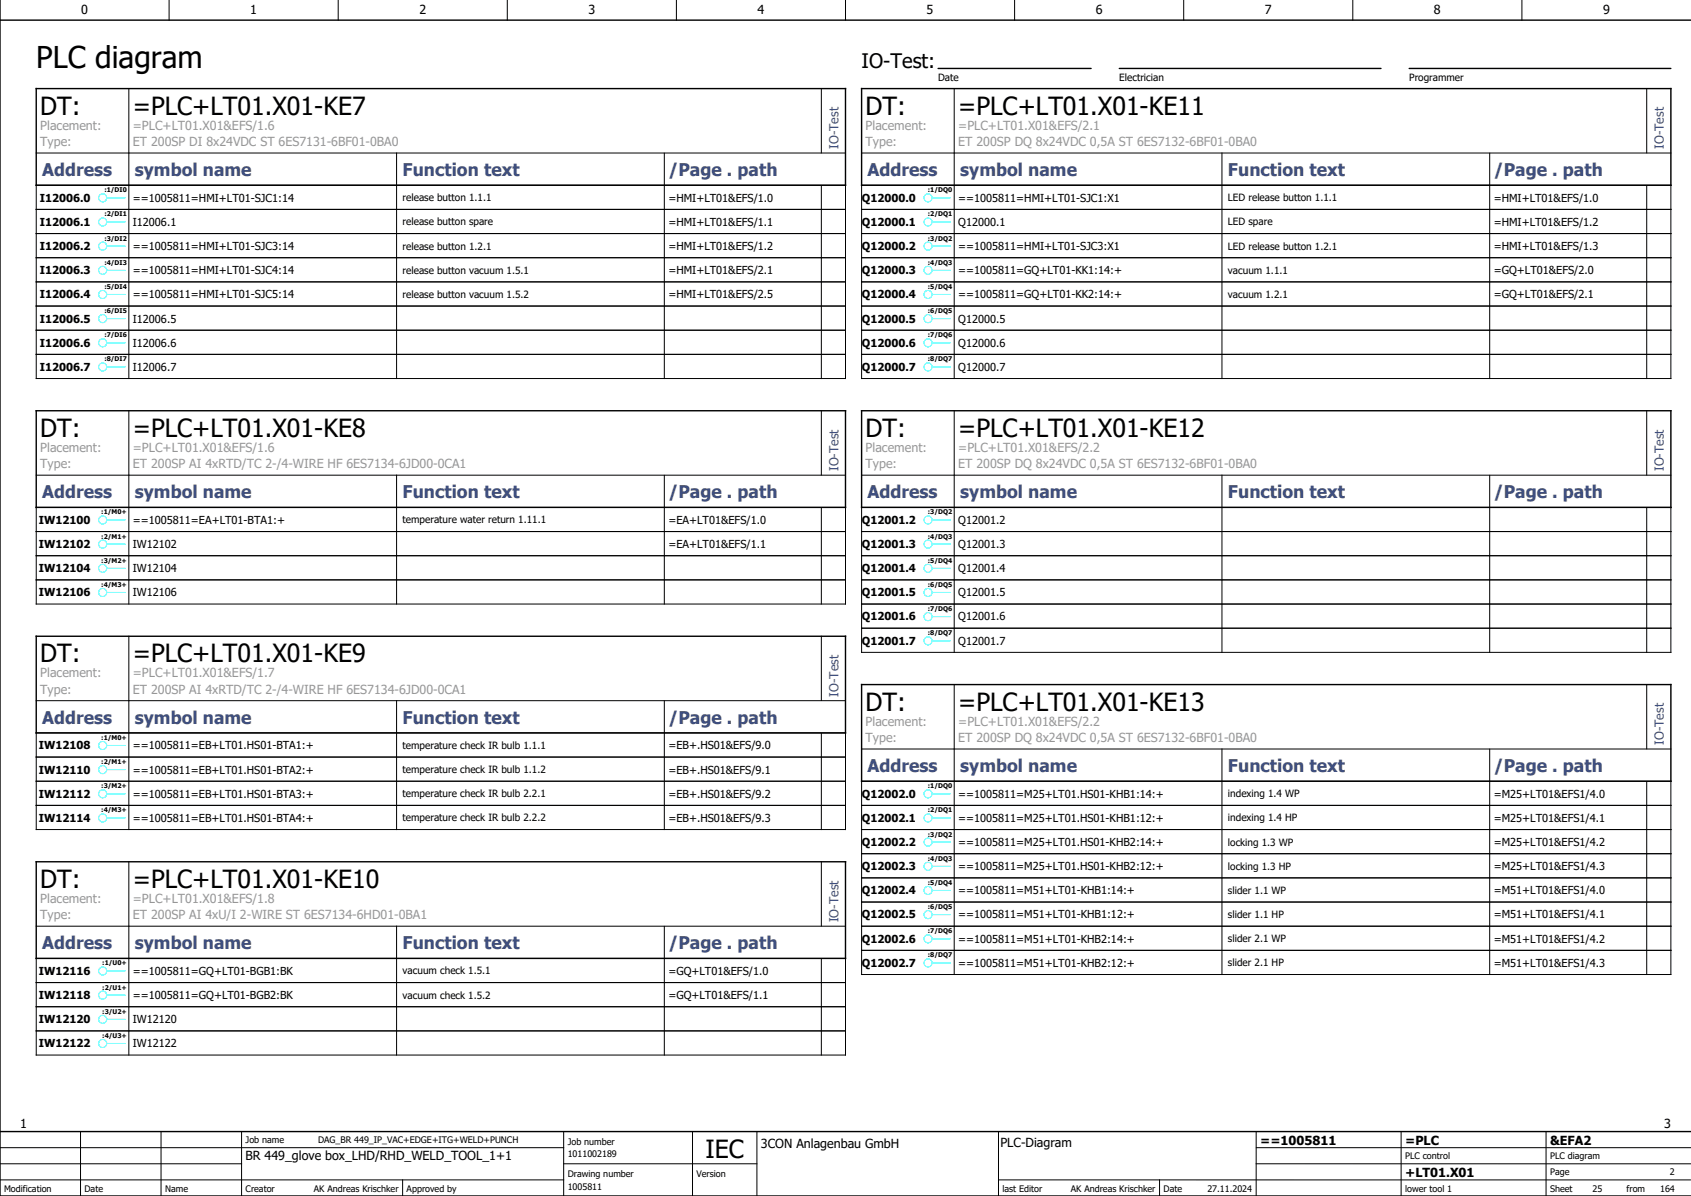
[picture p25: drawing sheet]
<svg xmlns="http://www.w3.org/2000/svg" width="420mm" height="297mm" viewBox="0 0 420 297" stroke-linecap="round" stroke-linejoin="round" font-family="sans-serif">
<defs><g id="words">
<text font-size="7.5" x="9" y="17">PLC diagram</text>
<g font-size="6.2">
<text x="10" y="28.5">DT:</text>
<text x="33" y="28.5">=PLC+LT01.X01-KE7</text>
<text x="215" y="28.5">DT:</text>
<text x="238" y="28.5">=PLC+LT01.X01-KE11</text>
<text x="10" y="108.5">DT:</text>
<text x="33" y="108.5">=PLC+LT01.X01-KE8</text>
<text x="215" y="108.5">DT:</text>
<text x="238" y="108.5">=PLC+LT01.X01-KE12</text>
<text x="10" y="164.5">DT:</text>
<text x="33" y="164.5">=PLC+LT01.X01-KE9</text>
<text x="215" y="176.5">DT:</text>
<text x="238" y="176.5">=PLC+LT01.X01-KE13</text>
<text x="10" y="220.5">DT:</text>
<text x="33" y="220.5">=PLC+LT01.X01-KE10</text>
<text x="175.2" y="287.5">IEC</text>
</g>
<text font-size="5" x="214" y="17">IO-Test:</text>
<g font-size="4.3" fill="#3f4f7f">
<text x="10.5" y="43.7">Address</text>
<text x="33.5" y="43.7">symbol name</text>
<text x="100" y="43.7">Function text</text>
<text x="166" y="43.7">/Page . path</text>
<text x="215.5" y="43.7">Address</text>
<text x="238.5" y="43.7">symbol name</text>
<text x="305" y="43.7">Function text</text>
<text x="371" y="43.7">/Page . path</text>
<text x="10.5" y="123.7">Address</text>
<text x="33.5" y="123.7">symbol name</text>
<text x="100" y="123.7">Function text</text>
<text x="166" y="123.7">/Page . path</text>
<text x="215.5" y="123.7">Address</text>
<text x="238.5" y="123.7">symbol name</text>
<text x="305" y="123.7">Function text</text>
<text x="371" y="123.7">/Page . path</text>
<text x="10.5" y="179.7">Address</text>
<text x="33.5" y="179.7">symbol name</text>
<text x="100" y="179.7">Function text</text>
<text x="166" y="179.7">/Page . path</text>
<text x="215.5" y="191.7">Address</text>
<text x="238.5" y="191.7">symbol name</text>
<text x="305" y="191.7">Function text</text>
<text x="371" y="191.7">/Page . path</text>
<text x="10.5" y="235.7">Address</text>
<text x="33.5" y="235.7">symbol name</text>
<text x="100" y="235.7">Function text</text>
<text x="166" y="235.7">/Page . path</text>
</g>
<g font-size="3.1">
<text x="20.2" y="3.4">0</text>
<text x="62.2" y="3.4">1</text>
<text x="104.2" y="3.4">2</text>
<text x="146.2" y="3.4">3</text>
<text x="188.2" y="3.4">4</text>
<text x="230.2" y="3.4">5</text>
<text x="272.2" y="3.4">6</text>
<text x="314.2" y="3.4">7</text>
<text x="356.2" y="3.4">8</text>
<text x="398.2" y="3.4">9</text>
<text x="5" y="280">1</text>
<text x="413.3" y="280">3</text>
<text x="189" y="285">3CON Anlagenbau GmbH</text>
<text x="248.5" y="284.9">PLC-Diagram</text>
<text x="313" y="284.2">==1005811</text>
<text x="349" y="284.2">=PLC</text>
<text x="385" y="284.2">&amp;EFA2</text>
<text x="61" y="288">BR 449_glove box_LHD/RHD_WELD_TOOL_1+1</text>
<text x="349" y="292.2">+LT01.X01</text>
</g>
<g font-size="3.1" fill="#989898">
<text x="10" y="32.2">Placement:</text>
<text x="33" y="32.2">=PLC+LT01.X01&amp;EFS/1.6</text>
<text x="215" y="32.2">Placement:</text>
<text x="238" y="32.2">=PLC+LT01.X01&amp;EFS/2.1</text>
<text x="10" y="36.2">Type:</text>
<text x="33" y="36.2">ET 200SP DI 8x24VDC ST 6ES7131-6BF01-0BA0</text>
<text x="215" y="36.2">Type:</text>
<text x="238" y="36.2">ET 200SP DQ 8x24VDC 0,5A ST 6ES7132-6BF01-0BA0</text>
<text x="10" y="112.2">Placement:</text>
<text x="33" y="112.2">=PLC+LT01.X01&amp;EFS/1.6</text>
<text x="215" y="112.2">Placement:</text>
<text x="238" y="112.2">=PLC+LT01.X01&amp;EFS/2.2</text>
<text x="10" y="116.2">Type:</text>
<text x="33" y="116.2">ET 200SP AI 4xRTD/TC 2-/4-WIRE HF 6ES7134-6JD00-0CA1</text>
<text x="215" y="116.2">Type:</text>
<text x="238" y="116.2">ET 200SP DQ 8x24VDC 0,5A ST 6ES7132-6BF01-0BA0</text>
<text x="10" y="168.2">Placement:</text>
<text x="10" y="172.2">Type:</text>
<text x="33" y="168.2">=PLC+LT01.X01&amp;EFS/1.7</text>
<text x="33" y="172.2">ET 200SP AI 4xRTD/TC 2-/4-WIRE HF 6ES7134-6JD00-0CA1</text>
<text x="215" y="180.2">Placement:</text>
<text x="215" y="184.2">Type:</text>
<text x="238" y="180.2">=PLC+LT01.X01&amp;EFS/2.2</text>
<text x="238" y="184.2">ET 200SP DQ 8x24VDC 0,5A ST 6ES7132-6BF01-0BA0</text>
<text x="10" y="224.2">Placement:</text>
<text x="33" y="224.2">=PLC+LT01.X01&amp;EFS/1.8</text>
<text x="10" y="228.2">Type:</text>
<text x="33" y="228.2">ET 200SP AI 4xU/I 2-WIRE ST 6ES7134-6HD01-0BA1</text>
</g>
<g font-size="3.1" fill="#3f4f7f">
<text x="208.2" y="37" transform="rotate(-90 208.2 37)">IO-Test</text>
<text x="413.2" y="37" transform="rotate(-90 413.2 37)">IO-Test</text>
<text x="208.2" y="117" transform="rotate(-90 208.2 117)">IO-Test</text>
<text x="413.2" y="117" transform="rotate(-90 413.2 117)">IO-Test</text>
<text x="208.2" y="173" transform="rotate(-90 208.2 173)">IO-Test</text>
<text x="413.2" y="185" transform="rotate(-90 413.2 185)">IO-Test</text>
<text x="208.2" y="229" transform="rotate(-90 208.2 229)">IO-Test</text>
</g>
<g font-size="2.7">
<text x="9.9" y="50.1">I12006.0</text>
<text x="33" y="50.1">==1005811=HMI+LT01-SJC1:14</text>
<text x="166" y="50.1">=HMI+LT01&amp;EFS/1.0</text>
<text x="214.1" y="50.1">Q12000.0</text>
<text x="238" y="50.1">==1005811=HMI+LT01-SJC1:X1</text>
<text x="371" y="50.1">=HMI+LT01&amp;EFS/1.0</text>
<text x="9.9" y="56.1">I12006.1</text>
<text x="33" y="56.1">I12006.1</text>
<text x="166" y="56.1">=HMI+LT01&amp;EFS/1.1</text>
<text x="214.1" y="56.1">Q12000.1</text>
<text x="238" y="56.1">Q12000.1</text>
<text x="371" y="56.1">=HMI+LT01&amp;EFS/1.2</text>
<text x="9.9" y="62.1">I12006.2</text>
<text x="33" y="62.1">==1005811=HMI+LT01-SJC3:14</text>
<text x="166" y="62.1">=HMI+LT01&amp;EFS/1.2</text>
<text x="214.1" y="62.1">Q12000.2</text>
<text x="238" y="62.1">==1005811=HMI+LT01-SJC3:X1</text>
<text x="371" y="62.1">=HMI+LT01&amp;EFS/1.3</text>
<text x="9.9" y="68.1">I12006.3</text>
<text x="33" y="68.1">==1005811=HMI+LT01-SJC4:14</text>
<text x="166" y="68.1">=HMI+LT01&amp;EFS/2.1</text>
<text x="214.1" y="68.1">Q12000.3</text>
<text x="238" y="68.1">==1005811=GQ+LT01-KK1:14:+</text>
<text x="371" y="68.1">=GQ+LT01&amp;EFS/2.0</text>
<text x="9.9" y="74.1">I12006.4</text>
<text x="33" y="74.1">==1005811=HMI+LT01-SJC5:14</text>
<text x="166" y="74.1">=HMI+LT01&amp;EFS/2.5</text>
<text x="214.1" y="74.1">Q12000.4</text>
<text x="238" y="74.1">==1005811=GQ+LT01-KK2:14:+</text>
<text x="371" y="74.1">=GQ+LT01&amp;EFS/2.1</text>
<text x="9.9" y="80.1">I12006.5</text>
<text x="33" y="80.1">I12006.5</text>
<text x="214.1" y="80.1">Q12000.5</text>
<text x="238" y="80.1">Q12000.5</text>
<text x="9.9" y="86.1">I12006.6</text>
<text x="33" y="86.1">I12006.6</text>
<text x="214.1" y="86.1">Q12000.6</text>
<text x="238" y="86.1">Q12000.6</text>
<text x="9.9" y="92.1">I12006.7</text>
<text x="33" y="92.1">I12006.7</text>
<text x="214.1" y="92.1">Q12000.7</text>
<text x="238" y="92.1">Q12000.7</text>
<text x="9.7" y="130.1">IW12100</text>
<text x="33" y="130.1">==1005811=EA+LT01-BTA1:+</text>
<text x="166" y="130.1">=EA+LT01&amp;EFS/1.0</text>
<text x="214.1" y="130.1">Q12001.2</text>
<text x="238" y="130.1">Q12001.2</text>
<text x="9.7" y="136.1">IW12102</text>
<text x="33" y="136.1">IW12102</text>
<text x="166" y="136.1">=EA+LT01&amp;EFS/1.1</text>
<text x="214.1" y="136.1">Q12001.3</text>
<text x="238" y="136.1">Q12001.3</text>
<text x="9.7" y="142.1">IW12104</text>
<text x="33" y="142.1">IW12104</text>
<text x="214.1" y="142.1">Q12001.4</text>
<text x="238" y="142.1">Q12001.4</text>
<text x="9.7" y="148.1">IW12106</text>
<text x="33" y="148.1">IW12106</text>
<text x="214.1" y="148.1">Q12001.5</text>
<text x="238" y="148.1">Q12001.5</text>
<text x="214.1" y="154.1">Q12001.6</text>
<text x="238" y="154.1">Q12001.6</text>
<text x="214.1" y="160.1">Q12001.7</text>
<text x="238" y="160.1">Q12001.7</text>
<text x="9.7" y="186.1">IW12108</text>
<text x="33" y="186.1">==1005811=EB+LT01.HS01-BTA1:+</text>
<text x="166" y="186.1">=EB+.HS01&amp;EFS/9.0</text>
<text x="9.7" y="192.1">IW12110</text>
<text x="33" y="192.1">==1005811=EB+LT01.HS01-BTA2:+</text>
<text x="166" y="192.1">=EB+.HS01&amp;EFS/9.1</text>
<text x="9.7" y="198.1">IW12112</text>
<text x="33" y="198.1">==1005811=EB+LT01.HS01-BTA3:+</text>
<text x="166" y="198.1">=EB+.HS01&amp;EFS/9.2</text>
<text x="214.1" y="198.1">Q12002.0</text>
<text x="238" y="198.1">==1005811=M25+LT01.HS01-KHB1:14:+</text>
<text x="371" y="198.1">=M25+LT01&amp;EFS1/4.0</text>
<text x="9.7" y="204.1">IW12114</text>
<text x="33" y="204.1">==1005811=EB+LT01.HS01-BTA4:+</text>
<text x="166" y="204.1">=EB+.HS01&amp;EFS/9.3</text>
<text x="214.1" y="204.1">Q12002.1</text>
<text x="238" y="204.1">==1005811=M25+LT01.HS01-KHB1:12:+</text>
<text x="371" y="204.1">=M25+LT01&amp;EFS1/4.1</text>
<text x="214.1" y="210.1">Q12002.2</text>
<text x="238" y="210.1">==1005811=M25+LT01.HS01-KHB2:14:+</text>
<text x="371" y="210.1">=M25+LT01&amp;EFS1/4.2</text>
<text x="214.1" y="216.1">Q12002.3</text>
<text x="238" y="216.1">==1005811=M25+LT01.HS01-KHB2:12:+</text>
<text x="371" y="216.1">=M25+LT01&amp;EFS1/4.3</text>
<text x="214.1" y="222.1">Q12002.4</text>
<text x="238" y="222.1">==1005811=M51+LT01-KHB1:14:+</text>
<text x="371" y="222.1">=M51+LT01&amp;EFS1/4.0</text>
<text x="214.1" y="228.1">Q12002.5</text>
<text x="238" y="228.1">==1005811=M51+LT01-KHB1:12:+</text>
<text x="371" y="228.1">=M51+LT01&amp;EFS1/4.1</text>
<text x="214.1" y="234.1">Q12002.6</text>
<text x="238" y="234.1">==1005811=M51+LT01-KHB2:14:+</text>
<text x="371" y="234.1">=M51+LT01&amp;EFS1/4.2</text>
<text x="9.7" y="242.1">IW12116</text>
<text x="33" y="242.1">==1005811=GQ+LT01-BGB1:BK</text>
<text x="166" y="242.1">=GQ+LT01&amp;EFS/1.0</text>
<text x="214.1" y="240.1">Q12002.7</text>
<text x="238" y="240.1">==1005811=M51+LT01-KHB2:12:+</text>
<text x="371" y="240.1">=M51+LT01&amp;EFS1/4.3</text>
<text x="9.7" y="248.1">IW12118</text>
<text x="33" y="248.1">==1005811=GQ+LT01-BGB2:BK</text>
<text x="166" y="248.1">=GQ+LT01&amp;EFS/1.1</text>
<text x="9.7" y="254.1">IW12120</text>
<text x="33" y="254.1">IW12120</text>
<text x="9.7" y="260.1">IW12122</text>
<text x="33" y="260.1">IW12122</text>
</g>
<g font-size="2.5">
<text x="233" y="20">Date</text>
<text x="278" y="20">Electrician</text>
<text x="350" y="20">Programmer</text>
<text x="100" y="50">release button 1.1.1</text>
<text x="305" y="50">LED release button 1.1.1</text>
<text x="100" y="56">release button spare</text>
<text x="305" y="56">LED spare</text>
<text x="100" y="62">release button 1.2.1</text>
<text x="305" y="62">LED release button 1.2.1</text>
<text x="100" y="68">release button vacuum 1.5.1</text>
<text x="305" y="68">vacuum 1.1.1</text>
<text x="100" y="74">release button vacuum 1.5.2</text>
<text x="305" y="74">vacuum 1.2.1</text>
<text x="100" y="130">temperature water return 1.11.1</text>
<text x="100" y="186">temperature check IR bulb 1.1.1</text>
<text x="100" y="192">temperature check IR bulb 1.1.2</text>
<text x="100" y="198">temperature check IR bulb 2.2.1</text>
<text x="305" y="198">indexing 1.4 WP</text>
<text x="100" y="204">temperature check IR bulb 2.2.2</text>
<text x="305" y="204">indexing 1.4 HP</text>
<text x="305" y="210">locking 1.3 WP</text>
<text x="305" y="216">locking 1.3 HP</text>
<text x="305" y="222">slider 1.1 WP</text>
<text x="305" y="228">slider 1.1 HP</text>
<text x="305" y="234">slider 2.1 WP</text>
<text x="305" y="240">slider 2.1 HP</text>
<text x="100" y="242">vacuum check 1.5.1</text>
<text x="100" y="248">vacuum check 1.5.2</text>
</g>
<g font-size="2.2">
<text x="61" y="283.9">Job name</text>
<text x="79" y="283.9">DAG_BR 449_IP_VAC+EDGE+ITG+WELD+PUNCH</text>
<text x="141" y="287.4">1011002189</text>
<text x="141" y="284.4">Job number</text>
<text x="349" y="287.9">PLC control</text>
<text x="385" y="287.9">PLC diagram</text>
<text x="141" y="292.4">Drawing number</text>
<text x="173" y="292.4">Version</text>
<text x="385" y="291.9">Page</text>
<text x="414.8" y="291.9">2</text>
<text x="1" y="295.9">Modification</text>
<text x="21" y="295.9">Date</text>
<text x="41" y="295.9">Name</text>
<text x="61" y="295.9">Creator</text>
<text x="78" y="295.9">AK Andreas Krischker</text>
<text x="101" y="295.9">Approved by</text>
<text x="141" y="295.4">1005811</text>
<text x="249" y="295.9">last Editor</text>
<text x="266" y="295.9">AK Andreas Krischker</text>
<text x="289" y="295.9">Date</text>
<text x="299.9" y="295.9">27.11.2024</text>
<text x="349" y="295.9">lower tool 1</text>
<text x="385" y="295.9">Sheet</text>
<text x="395.6" y="295.9">25</text>
<text x="404" y="295.9">from</text>
<text x="412.3" y="295.9">164</text>
</g>
<g font-size="1.6">
<text x="25.9" y="47.7">:1/DI0</text>
<text x="230.5" y="47.7">:1/DQ0</text>
<text x="25.9" y="53.7">:2/DI1</text>
<text x="230.5" y="53.7">:2/DQ1</text>
<text x="25.9" y="59.7">:3/DI2</text>
<text x="230.5" y="59.7">:3/DQ2</text>
<text x="25.9" y="65.7">:4/DI3</text>
<text x="230.5" y="65.7">:4/DQ3</text>
<text x="25.9" y="71.7">:5/DI4</text>
<text x="230.5" y="71.7">:5/DQ4</text>
<text x="25.9" y="77.7">:6/DI5</text>
<text x="230.5" y="77.7">:6/DQ5</text>
<text x="25.9" y="83.7">:7/DI6</text>
<text x="230.5" y="83.7">:7/DQ6</text>
<text x="25.9" y="89.7">:8/DI7</text>
<text x="230.5" y="89.7">:8/DQ7</text>
<text x="25.2" y="127.7">:1/M0+</text>
<text x="230.5" y="127.7">:3/DQ2</text>
<text x="25.2" y="133.7">:2/M1+</text>
<text x="230.5" y="133.7">:4/DQ3</text>
<text x="25.2" y="139.7">:3/M2+</text>
<text x="230.5" y="139.7">:5/DQ4</text>
<text x="25.2" y="145.7">:4/M3+</text>
<text x="230.5" y="145.7">:6/DQ5</text>
<text x="230.5" y="151.7">:7/DQ6</text>
<text x="230.5" y="157.7">:8/DQ7</text>
<text x="25.2" y="183.7">:1/M0+</text>
<text x="25.2" y="189.7">:2/M1+</text>
<text x="25.2" y="195.7">:3/M2+</text>
<text x="230.5" y="195.7">:1/DQ0</text>
<text x="25.2" y="201.7">:4/M3+</text>
<text x="230.5" y="201.7">:2/DQ1</text>
<text x="230.5" y="207.7">:3/DQ2</text>
<text x="230.5" y="213.7">:4/DQ3</text>
<text x="230.5" y="219.7">:5/DQ4</text>
<text x="230.5" y="225.7">:6/DQ5</text>
<text x="230.5" y="231.7">:7/DQ6</text>
<text x="25.4" y="239.7">:1/U0+</text>
<text x="230.5" y="237.7">:8/DQ7</text>
<text x="25.4" y="245.7">:2/U1+</text>
<text x="25.4" y="251.7">:3/U2+</text>
<text x="25.4" y="257.7">:4/U3+</text>
</g>
</g></defs>
<g fill="none" stroke="#000" stroke-width=".25">
<path d="M42 0v5M84 0v5M126 0v5M168 0v5M210 0v5M252 0v5M294 0v5M336 0v5M378 0v5M9 38h201M32 22v24M98.5 38v8"/>
<path d="M165 38.1v7.9M204 22v16M214 38h201M237 22v24M303.5 38v8M370 38.1v7.9M409 22v16M9 46h201v48h-201zM9 52h201M9 58h201M32 46.2v5.8M32 52.2v5.8"/>
<path d="M32 58.2v5.8M98.5 46.2v5.8M98.5 52.2v5.8M98.5 58.2v5.8M165 46.2v5.8M165 52.2v5.8M165 58.2v5.8M204 46.2v5.8M204 52.2v5.8M204 58.2v5.8M214 52h201M214 46h201v48h-201z"/>
<path d="M214 58h201M237 46.2v5.8M237 52.2v5.8M237 58.2v5.8M303.5 46.2v5.8M303.5 52.2v5.8M303.5 58.2v5.8M370 46.2v5.8M370 52.2v5.8M370 58.2v5.8M409 46.2v5.8M409 52.2v5.8"/>
<path d="M409 58.2v5.8M9 64h201M9 70h201M9 76h201M32 64.2v5.8M32 70.2v5.8M32 76.2v5.8M98.5 64.2v5.8M98.5 70.2v5.8M98.5 76.2v5.8M165 64.2v5.8M165 70.2v5.8"/>
<path d="M165 76.2v5.8M204 64.2v5.8M204 70.2v5.8M204 76.2v5.8M214 64h201M214 70h201M214 76h201M237 64.2v5.8M237 70.2v5.8M237 76.2v5.8M303.5 64.2v5.8M303.5 70.2v5.8"/>
<path d="M303.5 76.2v5.8M370 64.2v5.8M370 70.2v5.8M370 76.2v5.8M409 64.2v5.8M409 70.2v5.8M409 76.2v5.8M9 82h201M9 88h201M32 82.1v5.9M32 88.2v5.8M98.5 82.1v5.9"/>
<path d="M98.5 88.2v5.8M165 82.1v5.9M165 88.2v5.8M204 82.1v5.9M204 88.2v5.8M214 82h201M214 88h201M237 82.1v5.9M237 88.2v5.8M303.5 82.1v5.9M303.5 88.2v5.8M370 82.1v5.9"/>
<path d="M370 88.2v5.8M409 82.1v5.9M409 88.2v5.8M9 118h201M32 102v24M98.5 118v8M165 118.1v7.9M204 102v16M214 118h201M237 102v24M303.5 118v8M370 118.1v7.9"/>
<path d="M409 102v16M9 126h201v24h-201zM9 132h201M9 138h201M32 126.2v5.8M32 132.2v5.8M32 138.2v5.8M98.5 126.2v5.8M98.5 132.2v5.8M98.5 138.2v5.8M165 126.2v5.8M165 132.2v5.8"/>
<path d="M165 138.2v5.8M204 126.2v5.8M204 132.2v5.8M204 138.2v5.8M214 126h201v36h-201zM214 132h201M214 138h201M237 126.2v5.8M237 132.2v5.8M237 138.2v5.8M303.5 126.2v5.8M303.5 132.2v5.8"/>
<path d="M303.5 138.2v5.8M370 126.2v5.8M370 132.2v5.8M370 138.2v5.8M409 126.2v5.8M409 132.2v5.8M409 138.2v5.8M9 144h201M32 144.1v5.9M32 158v24M98.5 144.1v5.9M165 144.1v5.9"/>
<path d="M204 144.1v5.9M204 158v16M214 144h201M214 150h201M214 156h201M237 144.1v5.9M237 150.1v5.9M237 156.2v5.8M303.5 144.1v5.9M303.5 150.1v5.9M303.5 156.2v5.8M370 144.1v5.9"/>
<path d="M370 150.1v5.9M370 156.2v5.8M409 144.1v5.9M409 150.1v5.9M409 156.2v5.8M9 174h201M98.5 174v8M165 174v8M237 170v24M409 170v16M9 182h201v24h-201zM9 188h201"/>
<path d="M9 194h201M9 200h201M32 182.2v5.8M32 188.2v5.8M32 194.2v5.8M98.5 182.2v5.8M98.5 188.2v5.8M98.5 194.2v5.8M165 182.2v5.8M165 188.2v5.8M165 194.2v5.8M204 182.2v5.8"/>
<path d="M204 188.2v5.8M204 194.2v5.8M214 194h201v48h-201zM214 200h201M214 186h201M237 194.2v5.8M303.5 186v8M303.5 194.2v5.8M370 186.1v7.9M370 194.2v5.8M409 194.2v5.8M32 200.2v5.8"/>
<path d="M32 214v24M98.5 200.2v5.8M165 200.2v5.8M204 200.2v5.8M204 214v16M214 206h201M214 212h201M214 218h201M237 200.2v5.8M237 206.1v5.9M237 212.1v5.9M237 218.2v5.8"/>
<path d="M303.5 200.2v5.8M303.5 206.1v5.9M303.5 212.1v5.9M303.5 218.2v5.8M370 200.2v5.8M370 206.1v5.9M370 212.1v5.9M370 218.2v5.8M409 200.2v5.8M409 206.1v5.9M409 212.1v5.9M409 218.2v5.8"/>
<path d="M9 238h201v24h-201zM9 230h201M32 238.2v5.8M98.5 230v8M98.5 238.2v5.8M165 230v8M165 238.2v5.8M204 238.2v5.8M214 230h201M214 224h201M214 236h201M237 224.2v5.8"/>
<path d="M237 230.2v5.8M237 236.2v5.8M303.5 224.2v5.8M303.5 230.2v5.8M303.5 236.2v5.8M370 224.2v5.8M370 230.2v5.8M370 236.2v5.8M409 224.2v5.8M409 230.2v5.8M409 236.2v5.8M9 244h201"/>
<path d="M9 250h201M9 256h201M32 244.2v5.8M32 250.2v5.8M32 256.2v5.8M98.5 244.2v5.8M98.5 250.2v5.8M98.5 256.2v5.8M165 244.2v5.8M165 250.2v5.8M165 256.2v5.8M204 244.2v5.8"/>
<path d="M204 250.2v5.8M204 256.2v5.8M0 293h140M0 289h60M0 285h140M20 281v16M40 281v16M60 281v16M100 293v3.9M140 289h48M140 281v16M172 281v16"/>
<path d="M188 281v16M248 293h171.9M248 281v16M288 293v3.9M312 289h107.9M312 281v16M348 281v16M384 281v16M420 285h-108"/>
</g>
<g fill="none" stroke="#000" stroke-width=".35">
<path d="M0 0v297h420M0 5h420M233 17h38M278 17h65M350 17h65M9 22h201v24h-201zM214 22h201v24h-201zM9 102h201v24h-201zM214 102h201v24h-201zM9 158h201v24h-201zM214 170h201v24h-201zM9 214h201v24h-201z"/>
<path d="M0 281h420"/>
</g>
<g fill="none" stroke="#0ff" stroke-width=".25">
<path d="M26.5 49.1h4.6M26.5 55.1h4.6M231.5 49.1h4.6M231.5 55.1h4.6M26.5 61.1h4.6M26.5 67.1h4.6M26.5 73.1h4.6M26.5 79.1h4.6M231.5 61.1h4.6M231.5 67.1h4.6M231.5 73.1h4.6M231.5 79.1h4.6"/>
<path d="M26.5 85.1h4.6M26.5 91.1h4.6M231.5 85.1h4.6M231.5 91.1h4.6M26.5 129.1h4.6M26.5 135.1h4.6M231.5 129.1h4.6M231.5 135.1h4.6M26.5 141.1h4.6M26.5 147.1h4.6M231.5 141.1h4.6M231.5 147.1h4.6"/>
<path d="M231.5 153.1h4.6M231.5 159.1h4.6M26.5 185.1h4.6M26.5 191.1h4.6M26.5 197.1h4.6M231.5 197.1h4.6M26.5 203.1h4.6M231.5 203.1h4.6M231.5 209.1h4.6M231.5 215.1h4.6M231.5 221.1h4.6M231.5 227.1h4.6"/>
<path d="M231.5 233.1h4.6M231.5 239.1h4.6M26.5 241.1h4.6M26.5 247.1h4.6M26.5 253.1h4.6M26.5 259.1h4.6"/>
<circle cx="25.5" cy="55.1" r="1"/>
<circle cx="25.5" cy="49.1" r="1"/>
<circle cx="230.5" cy="55.1" r="1"/>
<circle cx="230.5" cy="49.1" r="1"/>
<circle cx="25.5" cy="61.1" r="1"/>
<circle cx="25.5" cy="73.1" r="1"/>
<circle cx="25.5" cy="79.1" r="1"/>
<circle cx="25.5" cy="67.1" r="1"/>
<circle cx="230.5" cy="61.1" r="1"/>
<circle cx="230.5" cy="79.1" r="1"/>
<circle cx="230.5" cy="73.1" r="1"/>
<circle cx="230.5" cy="67.1" r="1"/>
<circle cx="25.5" cy="91.1" r="1"/>
<circle cx="25.5" cy="85.1" r="1"/>
<circle cx="230.5" cy="85.1" r="1"/>
<circle cx="230.5" cy="91.1" r="1"/>
<circle cx="25.5" cy="135.1" r="1"/>
<circle cx="25.5" cy="129.1" r="1"/>
<circle cx="230.5" cy="135.1" r="1"/>
<circle cx="230.5" cy="129.1" r="1"/>
<circle cx="25.5" cy="141.1" r="1"/>
<circle cx="25.5" cy="147.1" r="1"/>
<circle cx="230.5" cy="141.1" r="1"/>
<circle cx="230.5" cy="159.1" r="1"/>
<circle cx="230.5" cy="147.1" r="1"/>
<circle cx="230.5" cy="153.1" r="1"/>
<circle cx="25.5" cy="185.1" r="1"/>
<circle cx="25.5" cy="191.1" r="1"/>
<circle cx="25.5" cy="197.1" r="1"/>
<circle cx="230.5" cy="197.1" r="1"/>
<circle cx="25.5" cy="203.1" r="1"/>
<circle cx="230.5" cy="203.1" r="1"/>
<circle cx="230.5" cy="209.1" r="1"/>
<circle cx="230.5" cy="215.1" r="1"/>
<circle cx="230.5" cy="233.1" r="1"/>
<circle cx="230.5" cy="227.1" r="1"/>
<circle cx="230.5" cy="239.1" r="1"/>
<circle cx="230.5" cy="221.1" r="1"/>
<circle cx="25.5" cy="247.1" r="1"/>
<circle cx="25.5" cy="253.1" r="1"/>
<circle cx="25.5" cy="259.1" r="1"/>
<circle cx="25.5" cy="241.1" r="1"/>
</g>
<use href="#words"/>
</svg>
